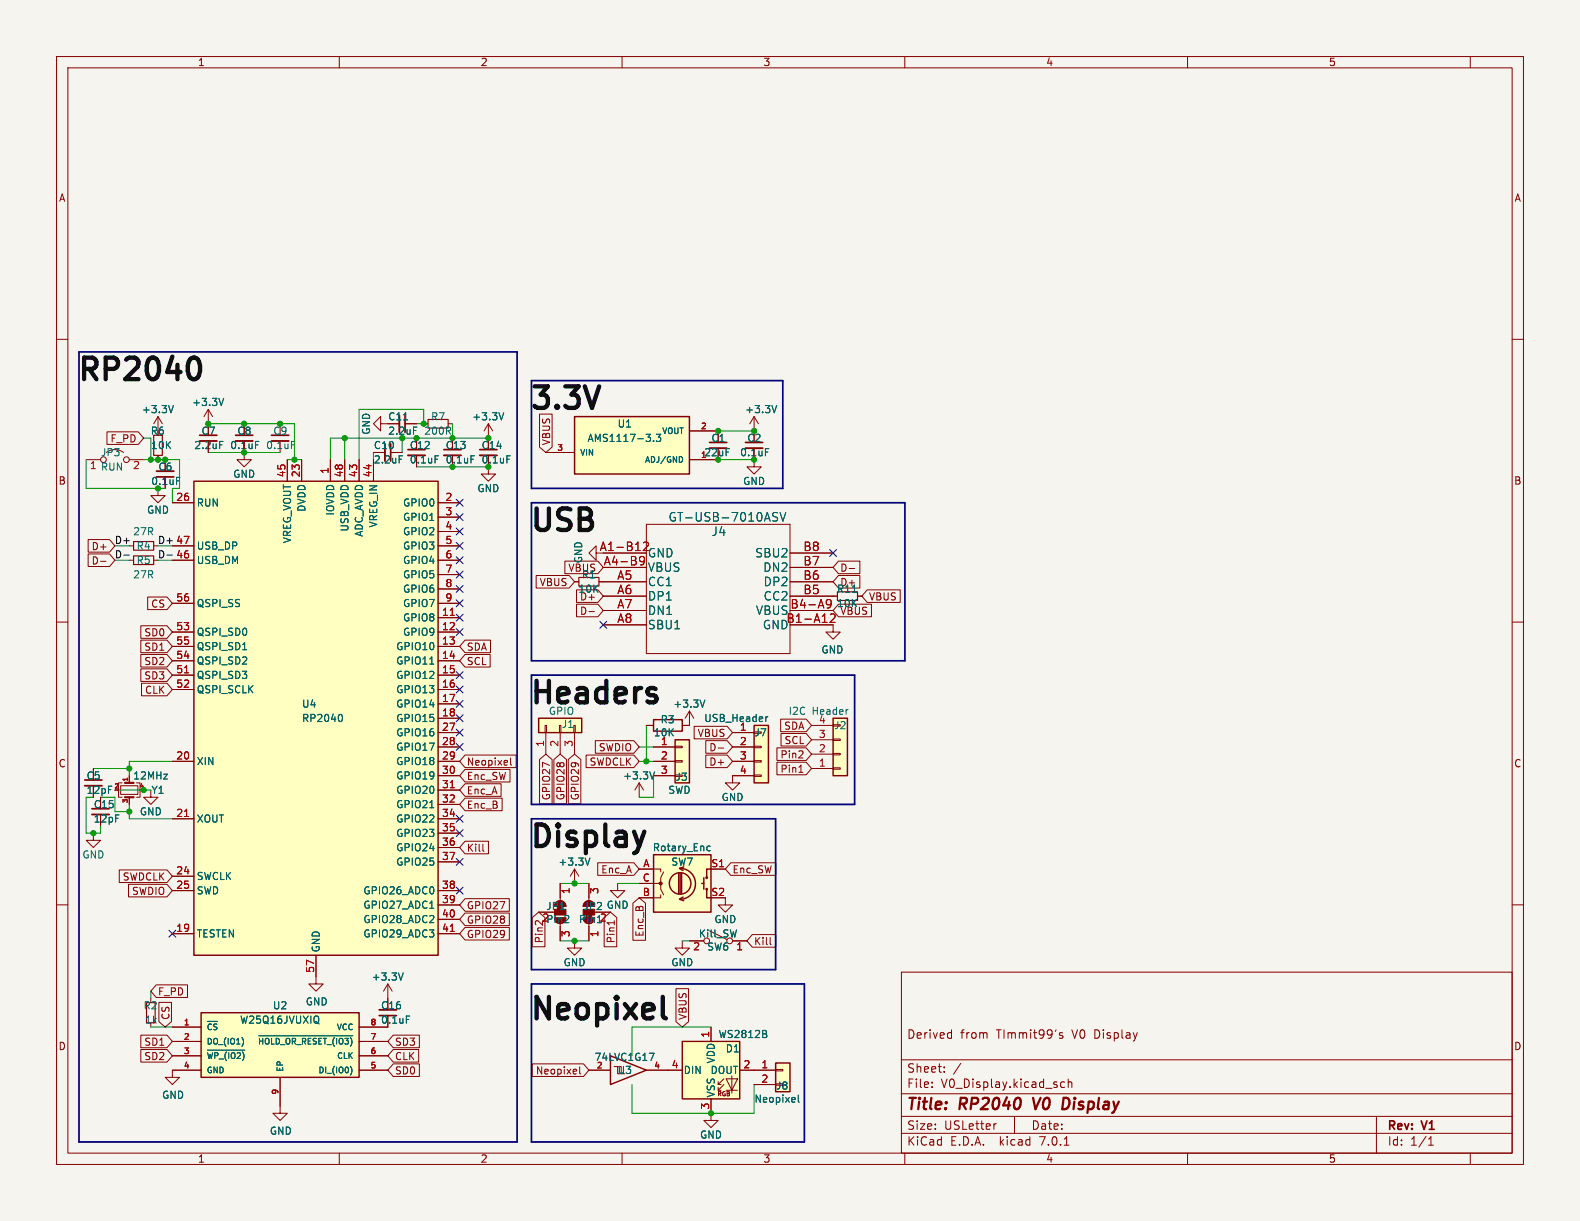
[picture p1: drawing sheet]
<svg xmlns="http://www.w3.org/2000/svg" width="279mm" height="216mm" viewBox="0 0 279 216" stroke-linecap="round" stroke-linejoin="round" font-family="sans-serif">
<defs><g id="words">
<g font-size="5.3" fill="#0f0f0f">
<text x="14" y="67.5">RP2040</text>
<text x="94" y="72.6">3.3V</text>
<text x="94" y="94.2">USB</text>
<text x="94" y="124.7">Headers</text>
<text x="94" y="180.5">Neopixel</text>
</g>
<text font-size="5.3" fill="#006464" x="94" y="150.1">Display</text>
<g font-size="2.8" fill="#840000">
<text x="160.4" y="196.7">Title:</text>
<text x="169.8" y="196.7">RP2040</text>
<text x="183.5" y="196.7">V0</text>
<text x="189.2" y="196.7">Display</text>
</g>
<g font-size="2.1" fill="#006464">
<text x="118.2" y="92.4">GT-USB-7010ASV</text>
<text x="125.8" y="94.9">J4</text>
<text x="133.4" y="98.7">SBU2</text>
<text x="134.9" y="101.3">DN2</text>
<text x="114.6" y="103.8">CC1</text>
<text x="114.6" y="106.3">DP1</text>
<text x="134.9" y="106.3">CC2</text>
<text x="134.9" y="103.8">DP2</text>
<text x="114.6" y="108.9">DN1</text>
<text x="114.6" y="111.4">SBU1</text>
<text x="133.6" y="108.9">VBUS</text>
</g>
<g font-size="2.1" fill="#a90000">
<text x="106" y="97.5">A1-B12</text>
<text x="106.7" y="100.1">A4-B9</text>
<text x="114.6" y="98.7">GND</text>
<text x="114.6" y="101.3">VBUS</text>
<text x="142" y="100.1">B7</text>
<text x="142" y="97.5">B8</text>
<text x="109.1" y="102.6">A5</text>
<text x="109.1" y="105.2">A6</text>
<text x="109.1" y="107.7">A7</text>
<text x="139.7" y="107.7">B4-A9</text>
<text x="142" y="105.2">B5</text>
<text x="142" y="102.6">B6</text>
<text x="109.1" y="110.2">A8</text>
<text x="134.8" y="111.4">GND</text>
<text x="139" y="110.2">B1-A12</text>
</g>
<g font-size="2.1" fill="#840000">
<text x="160.4" y="183.8">Derived</text>
<text x="169.8" y="183.8">from</text>
<text x="176.2" y="183.8">TImmit99's</text>
<text x="189.6" y="183.8">V0 Display</text>
<text x="160.4" y="189.8">Sheet:</text>
<text x="168.6" y="189.8">/</text>
<text x="160.4" y="192.5">File:</text>
<text x="166.4" y="192.5">V0_Display.kicad_sch</text>
<text x="160.4" y="202.7">KiCad</text>
<text x="160.4" y="199.9">Size:</text>
<text x="167" y="199.9">USLetter</text>
<text x="168.1" y="202.7">E.D.A.</text>
<text x="176.8" y="202.7">kicad</text>
<text x="182.4" y="199.9">Date:</text>
<text x="183.9" y="202.7">7.0.1</text>
<text x="245.4" y="200.1">Rev:</text>
<text x="245.4" y="202.7">Id:</text>
<text x="249.4" y="202.7">1/1</text>
<text x="251.6" y="200.1">V1</text>
</g>
<g font-size="1.8" fill="#840000">
<text x="35" y="11.8">1</text>
<text x="85" y="11.8">2</text>
<text x="135" y="11.8">3</text>
<text x="185" y="11.8">4</text>
<text x="235" y="11.8">5</text>
<text x="10.4" y="35.8">A</text>
<text x="267.8" y="35.8">A</text>
<text x="26.6" y="77">R6</text>
<text x="68.6" y="74.5">C11</text>
<text x="19.4" y="78.4">F_PD</text>
<text x="34.3" y="79.6">2.2uF</text>
<text x="40.6" y="79.6">0.1uF</text>
<text x="66" y="79.6">C10</text>
<text x="72.4" y="82.1">0.1uF</text>
<text x="78.7" y="82.1">0.1uF</text>
<text x="85.1" y="82.1">0.1uF</text>
<text x="97.4" y="78.7" transform="rotate(-90 97.4 78.7)">VBUS</text>
<text x="124.5" y="80.8">22uF</text>
<text x="130.8" y="80.8">0.1uF</text>
<text x="10.3" y="85.8">B</text>
<text x="26.7" y="85.9">0.1uF</text>
<text x="267.7" y="85.8">B</text>
<text x="16.1" y="100">D-</text>
<text x="16.1" y="97.4">D+</text>
<text x="100.4" y="101.2">VBUS</text>
<text x="148.6" y="101.2">D-</text>
<text x="26.6" y="107.6">CS</text>
<text x="95.3" y="103.8">VBUS</text>
<text x="153.7" y="106.3">VBUS</text>
<text x="25.4" y="112.7">SD0</text>
<text x="102.4" y="108.9">D-</text>
<text x="148.6" y="108.9">VBUS</text>
<text x="25.4" y="115.2">SD1</text>
<text x="25.4" y="117.8">SD2</text>
<text x="82.5" y="117.8">SCL</text>
<text x="82.5" y="115.2">SDA</text>
<text x="25.4" y="120.3">SD3</text>
<text x="25.5" y="122.8">CLK</text>
<text x="123.2" y="130.5">VBUS</text>
<text x="138.5" y="129.2">SDA</text>
<text x="138.6" y="131.7">SCL</text>
<text x="10.3" y="135.8">C</text>
<text x="82.5" y="135.5">Neopixel</text>
<text x="104.1" y="135.5">SWDCLK</text>
<text x="105.8" y="133">SWDIO</text>
<text x="125.3" y="135.5">D+</text>
<text x="125.3" y="133">D-</text>
<text x="137.9" y="136.8">Pin1</text>
<text x="137.9" y="134.3">Pin2</text>
<text x="267.7" y="135.8">C</text>
<text x="15.2" y="140.5">12pF</text>
<text x="82.5" y="143.2">Enc_B</text>
<text x="82.5" y="138.1">Enc_SW</text>
<text x="82.5" y="140.6">Enc_A</text>
<text x="97.4" y="141.6" transform="rotate(-90 97.4 141.6)">GPIO27</text>
<text x="100" y="141.6" transform="rotate(-90 100 141.6)">GPIO28</text>
<text x="102.5" y="141.6" transform="rotate(-90 102.5 141.6)">GPIO29</text>
<text x="16.5" y="145.6">12pF</text>
<text x="21.6" y="155.9">SWDCLK</text>
<text x="82.5" y="150.8">Kill</text>
<text x="106.2" y="154.6">Enc_A</text>
<text x="129.5" y="154.6">Enc_SW</text>
<text x="23.2" y="158.4">SWDIO</text>
<text x="82.5" y="160.9">GPIO27</text>
<text x="103.1" y="161.1">JP2 GND</text>
<text x="82.5" y="163.5">GPIO28</text>
<text x="82.5" y="166">GPIO29</text>
<text x="96.2" y="166.9" transform="rotate(-90 96.2 166.9)">Pin2</text>
<text x="108.9" y="166.9" transform="rotate(-90 108.9 166.9)">Pin1</text>
<text x="113.9" y="165.8" transform="rotate(-90 113.9 165.8)">Enc_B</text>
<text x="133.3" y="167.3">Kill</text>
<text x="27.9" y="176.2">F_PD</text>
<text x="10.3" y="185.8">D</text>
<text x="25.4" y="185.1">SD1</text>
<text x="30.1" y="180.3" transform="rotate(-90 30.1 180.3)">CS</text>
<text x="67.3" y="181.2">0.1uF</text>
<text x="69.8" y="185.1">SD3</text>
<text x="121.6" y="180.3" transform="rotate(-90 121.6 180.3)">VBUS</text>
<text x="267.7" y="185.8">D</text>
<text x="25.4" y="187.6">SD2</text>
<text x="69.8" y="187.6">CLK</text>
<text x="69.8" y="190.1">SD0</text>
<text x="94.6" y="190.1">Neopixel</text>
<text x="35" y="205.7">1</text>
<text x="85" y="205.7">2</text>
<text x="135" y="205.7">3</text>
<text x="185" y="205.7">4</text>
<text x="235" y="205.7">5</text>
</g>
<g font-size="1.8" fill="#006464">
<text x="33.9" y="71.9">+3.3V</text>
<text x="25" y="73.2">+3.3V</text>
<text x="35.6" y="77">C7</text>
<text x="41.9" y="77">C8</text>
<text x="48.3" y="77">C9</text>
<text x="65.6" y="76.9" transform="rotate(-90 65.6 76.9)">GND</text>
<text x="68.6" y="77">2.2uF</text>
<text x="75" y="77">200R</text>
<text x="76.2" y="74.5">R7</text>
<text x="83.5" y="74.5">+3.3V</text>
<text x="109.2" y="75.8">U1</text>
<text x="131.7" y="73.2">+3.3V</text>
<text x="15.8" y="83.2">1 RUN</text>
<text x="17.8" y="80.8">JP3</text>
<text x="26.7" y="79.6">10K</text>
<text x="27.9" y="83.4">C6</text>
<text x="47" y="79.6">0.1uF</text>
<text x="66" y="82.1">2.2uF</text>
<text x="72.4" y="79.6">C12</text>
<text x="78.7" y="79.6">C13</text>
<text x="85.1" y="79.6">C14</text>
<text x="103.8" y="78.3">AMS1117-3.3</text>
<text x="125.7" y="78.3">C1</text>
<text x="132.1" y="78.3">C2</text>
<text x="34.8" y="89.7">RUN</text>
<text x="41.2" y="84.6">GND</text>
<text x="71.2" y="89.7">GPIO0</text>
<text x="84.4" y="87.2">GND</text>
<text x="131.4" y="85.9">GND</text>
<text x="23.5" y="94.8">27R</text>
<text x="25.9" y="91">GND</text>
<text x="54.2" y="90.6" transform="rotate(-90 54.2 90.6)">DVDD</text>
<text x="59.2" y="91.3" transform="rotate(-90 59.2 91.3)">IOVDD</text>
<text x="61.8" y="94.1" transform="rotate(-90 61.8 94.1)">USB_VDD</text>
<text x="64.3" y="95" transform="rotate(-90 64.3 95)">ADC_AVDD</text>
<text x="66.9" y="93.4" transform="rotate(-90 66.9 93.4)">VREG_IN</text>
<text x="71.2" y="92.3">GPIO1</text>
<text x="71.2" y="94.8">GPIO2</text>
<text x="24.1" y="97.3">R4</text>
<text x="24.1" y="99.9">R5</text>
<text x="34.8" y="99.9">USB_DM</text>
<text x="34.8" y="97.3">USB_DP</text>
<text x="51.6" y="96.2" transform="rotate(-90 51.6 96.2)">VREG_VOUT</text>
<text x="71.2" y="97.3">GPIO3</text>
<text x="71.2" y="99.9">GPIO4</text>
<text x="103.1" y="99.7" transform="rotate(-90 103.1 99.7)">GND</text>
<text x="23.5" y="102.4">27R</text>
<text x="34.8" y="107.5">QSPI_SS</text>
<text x="71.2" y="102.4">GPIO5</text>
<text x="71.2" y="105">GPIO6</text>
<text x="71.2" y="107.5">GPIO7</text>
<text x="102.2" y="105">10K</text>
<text x="102.4" y="106.3">D+</text>
<text x="102.8" y="102.4">R1</text>
<text x="148" y="105">R11</text>
<text x="148" y="107.5">10K</text>
<text x="148.6" y="103.8">D+</text>
<text x="34.8" y="112.6">QSPI_SD0</text>
<text x="71.2" y="110">GPIO8</text>
<text x="71.2" y="112.6">GPIO9</text>
<text x="34.8" y="117.7">QSPI_SD2</text>
<text x="34.8" y="115.1">QSPI_SD1</text>
<text x="69.9" y="115.1">GPIO10</text>
<text x="69.9" y="117.7">GPIO11</text>
<text x="145.2" y="115.7">GND</text>
<text x="34.8" y="120.2">QSPI_SD3</text>
<text x="34.8" y="122.7">QSPI_SCLK</text>
<text x="53.3" y="125.3">U4</text>
<text x="69.9" y="120.2">GPIO12</text>
<text x="69.9" y="122.7">GPIO13</text>
<text x="69.9" y="125.3">GPIO14</text>
<text x="119" y="125.3">+3.3V</text>
<text x="53.3" y="127.8">RP2040</text>
<text x="69.9" y="127.8">GPIO15</text>
<text x="69.9" y="130.4">GPIO16</text>
<text x="97" y="126.6">GPIO</text>
<text x="99.3" y="128.9">J1</text>
<text x="115.6" y="130.4">10K</text>
<text x="116.8" y="128.1">R3</text>
<text x="124.5" y="127.8">USB_Header</text>
<text x="133.4" y="130.4">J7</text>
<text x="139.4" y="126.6">I2C</text>
<text x="143.6" y="126.6">Header</text>
<text x="144.7" y="128">4</text>
<text x="147.4" y="129.1">J2</text>
<text x="15.2" y="138">C5</text>
<text x="23.5" y="138">12MHz</text>
<text x="34.8" y="135.4">XIN</text>
<text x="69.9" y="132.9">GPIO17</text>
<text x="69.9" y="135.4">GPIO18</text>
<text x="69.9" y="138">GPIO19</text>
<text x="110.1" y="138">+3.3V</text>
<text x="16.5" y="143.1">C15</text>
<text x="26.7" y="140.5">Y1</text>
<text x="69.9" y="140.5">GPIO20</text>
<text x="69.9" y="143.1">GPIO21</text>
<text x="118.1" y="140.5">SWD</text>
<text x="119.4" y="138.2">J3</text>
<text x="127.5" y="141.8">GND</text>
<text x="24.7" y="144.3">GND</text>
<text x="34.8" y="145.6">XOUT</text>
<text x="69.9" y="145.6">GPIO22</text>
<text x="69.9" y="148.1">GPIO23</text>
<text x="14.5" y="152">GND</text>
<text x="34.8" y="155.8">SWCLK</text>
<text x="69.9" y="150.7">GPIO24</text>
<text x="69.9" y="153.2">GPIO25</text>
<text x="98.7" y="153.2">+3.3V</text>
<text x="115.4" y="150.7">Rotary_Enc</text>
<text x="118.7" y="153.2">SW7</text>
<text x="34.8" y="158.3">SWD</text>
<text x="64.1" y="158.3">GPIO26_ADC0</text>
<text x="64.1" y="160.8">GPIO27_ADC1</text>
<text x="96.5" y="161.1">JP1</text>
<text x="34.8" y="165.9">TESTEN</text>
<text x="64.1" y="163.4">GPIO28_ADC2</text>
<text x="64.1" y="165.9">GPIO29_ADC3</text>
<text x="96.5" y="163.4">Pin2</text>
<text x="123.5" y="165.9">Kill_SW</text>
<text x="126.3" y="163.4">GND</text>
<text x="56.7" y="168.4" transform="rotate(-90 56.7 168.4)">GND</text>
<text x="65.7" y="173.5">+3.3V</text>
<text x="99.6" y="171">GND</text>
<text x="118.7" y="171">GND</text>
<text x="125" y="168.2">SW6</text>
<text x="25.3" y="178.6">R2</text>
<text x="48.2" y="178.6">U2</text>
<text x="54" y="177.9">GND</text>
<text x="67.3" y="178.6">C16</text>
<text x="25.6" y="181.2">1k</text>
<text x="42.4" y="181.2">W25Q16JVUXIQ</text>
<text x="127" y="183.7">WS2812B</text>
<text x="105.1" y="187.7">74LVC1G17</text>
<text x="109.2" y="190.1">U3</text>
<text x="120.9" y="190.1">DIN</text>
<text x="125.5" y="190.1">DOUT</text>
<text x="126.6" y="188.2" transform="rotate(-90 126.6 188.2)">VDD</text>
<text x="128.3" y="186.2">D1</text>
<text x="28.6" y="194.4">GND</text>
<text x="126.6" y="194.1" transform="rotate(-90 126.6 194.1)">VSS</text>
<text x="133.4" y="195.1">Neopixel</text>
<text x="137.2" y="192.8">J8</text>
<text x="47.7" y="200.8">GND</text>
<text x="123.7" y="201.5">GND</text>
</g>
<g font-size="1.8" fill="#a90000">
<text x="23.5" y="83.2">2</text>
<text x="58.2" y="83.9" transform="rotate(-90 58.2 83.9)">1</text>
<text x="31.1" y="88.6">26</text>
<text x="50.5" y="84.5" transform="rotate(-90 50.5 84.5)">45</text>
<text x="53.1" y="84.5" transform="rotate(-90 53.1 84.5)">23</text>
<text x="60.7" y="84.5" transform="rotate(-90 60.7 84.5)">48</text>
<text x="63.2" y="84.5" transform="rotate(-90 63.2 84.5)">43</text>
<text x="65.8" y="84.5" transform="rotate(-90 65.8 84.5)">44</text>
<text x="78.7" y="88.6">2</text>
<text x="78.7" y="91.2">3</text>
<text x="78.7" y="93.7">4</text>
<text x="31.1" y="98.8">46</text>
<text x="31.1" y="96.3">47</text>
<text x="78.7" y="96.3">5</text>
<text x="78.7" y="98.8">6</text>
<text x="78.7" y="101.3">7</text>
<text x="31.1" y="106.4">56</text>
<text x="78.7" y="103.9">8</text>
<text x="78.7" y="106.4">9</text>
<text x="31.1" y="111.5">53</text>
<text x="78.1" y="109">11</text>
<text x="78.1" y="111.5">12</text>
<text x="31.1" y="119.1">51</text>
<text x="31.1" y="116.6">54</text>
<text x="31.1" y="114">55</text>
<text x="78.1" y="114">13</text>
<text x="78.1" y="116.6">14</text>
<text x="78.1" y="119.1">15</text>
<text x="31.1" y="121.7">52</text>
<text x="78.1" y="121.7">16</text>
<text x="78.1" y="124.2">17</text>
<text x="78.1" y="126.7">18</text>
<text x="78.1" y="129.3">27</text>
<text x="78.1" y="131.8">28</text>
<text x="116.8" y="131.8">1</text>
<text x="130.8" y="129.3">1</text>
<text x="130.8" y="131.8">2</text>
<text x="144.7" y="130.6">3</text>
<text x="31.1" y="134.4">20</text>
<text x="78.1" y="134.4">29</text>
<text x="78.1" y="136.9">30</text>
<text x="96.3" y="132.1" transform="rotate(-90 96.3 132.1)">1</text>
<text x="98.8" y="132.1" transform="rotate(-90 98.8 132.1)">2</text>
<text x="101.3" y="132.1" transform="rotate(-90 101.3 132.1)">3</text>
<text x="116.8" y="134.4">2</text>
<text x="116.8" y="136.9">3</text>
<text x="130.8" y="134.4">3</text>
<text x="130.8" y="136.9">4</text>
<text x="144.7" y="135.6">1</text>
<text x="144.7" y="133.1">2</text>
<text x="78.1" y="139.4">31</text>
<text x="78.1" y="142">32</text>
<text x="31.1" y="144.5">21</text>
<text x="78.1" y="144.5">34</text>
<text x="78.1" y="147.1">35</text>
<text x="78.1" y="149.6">36</text>
<text x="31.1" y="154.7">24</text>
<text x="78.1" y="152.1">37</text>
<text x="113.6" y="156">C</text>
<text x="113.7" y="153.4">A</text>
<text x="125.7" y="153.4">S1</text>
<text x="31.1" y="157.2">25</text>
<text x="78.1" y="157.2">38</text>
<text x="78.1" y="159.8">39</text>
<text x="101" y="158.1" transform="rotate(-90 101 158.1)">1</text>
<text x="106" y="158.1" transform="rotate(-90 106 158.1)">3</text>
<text x="113.6" y="158.5">B</text>
<text x="125.7" y="158.5">S2</text>
<text x="31.1" y="164.8">19</text>
<text x="78.1" y="162.3">40</text>
<text x="78.1" y="164.8">41</text>
<text x="95.9" y="163.2">2</text>
<text x="101" y="165.8" transform="rotate(-90 101 165.8)">3</text>
<text x="102.3" y="163.4">Pin12</text>
<text x="106" y="165.8" transform="rotate(-90 106 165.8)">1</text>
<text x="55.6" y="172.1" transform="rotate(-90 55.6 172.1)">57</text>
<text x="122.5" y="168.3">2</text>
<text x="130.1" y="168.3">1</text>
<text x="125.5" y="183.5" transform="rotate(-90 125.5 183.5)">1</text>
<text x="118.7" y="189">4</text>
<text x="131.4" y="189">2</text>
<text x="134.6" y="189">1</text>
<text x="134.6" y="191.5">2</text>
<text x="125.5" y="196.2" transform="rotate(-90 125.5 196.2)">3</text>
</g>
<g font-size="1.8" fill="#009600">
<text x="20.3" y="96.3">D+</text>
<text x="27.9" y="96.3">D+ 47</text>
</g>
<g font-size="1.8" fill="#0f0f0f">
<text x="20.3" y="98.8">D-</text>
<text x="27.9" y="98.8">D-</text>
</g>
<g font-size="1.4" fill="#006464">
<text x="117" y="76.9">VOUT</text>
<text x="102.6" y="80.7">VIN</text>
<text x="113.9" y="82">ADJ/GND</text>
<text x="36.6" y="182.8">~{CS}</text>
<text x="36.6" y="184.8">DO_(IO1)</text>
<text x="45.5" y="185.3">~{HOLD_OR_RESET_(IO3)}</text>
<text x="59.4" y="182.3">VCC</text>
<text x="36.6" y="187.9">~{WP_(IO2)}</text>
<text x="36.6" y="189.9">GND</text>
<text x="50.2" y="189.5" transform="rotate(-90 50.2 189.5)">EP</text>
<text x="56.2" y="189.9">DI_(IO0)</text>
<text x="59.5" y="187.4">CLK</text>
</g>
<g font-size="1.4" fill="#a90000">
<text x="123.9" y="75.9">2</text>
<text x="98.5" y="79.8">3</text>
<text x="123.9" y="81">1</text>
<text x="32.4" y="181.4">1</text>
<text x="32.4" y="183.9">2</text>
<text x="65.5" y="183.9">7</text>
<text x="65.5" y="181.4">8</text>
<text x="32.4" y="186.4">3</text>
<text x="32.4" y="189">4</text>
<text x="65.5" y="189">5</text>
<text x="65.5" y="186.4">6</text>
<text x="105.5" y="189">2</text>
<text x="115.6" y="189">4</text>
<text x="49.3" y="193.6" transform="rotate(-90 49.3 193.6)">9</text>
</g>
<g font-size="1.1" fill="#a90000">
<text x="20.2" y="139.4">2</text>
<text x="22.6" y="142.1" transform="rotate(-90 22.6 142.1)">3</text>
<text x="22.6" y="138.3" transform="rotate(-90 22.6 138.3)">1</text>
<text x="24.6" y="139.4">4</text>
</g>
<text font-size="1.1" fill="#840000" x="126.8" y="194">RGB</text>
</g></defs>
<path d="M0 0h279.4v215.9h-279.4z" fill="#f5f4ef" stroke="#f5f4ef" stroke-width=".18"/>
<g fill="none" stroke="#840000" stroke-width=".18">
<path d="M10 10h259.4v195.9h-259.4zM12 12h255.4v191.9h-255.4zM60 10v2M110 10v2M160 10v2M210 10v2M260 10v2M10 60h2M267.4 60h2M18.9 76.4h5.5l1 1.1-1 1.1h-5.5zM27.9 73.7l-.7 1.2M27.9 73.7v2.5"/>
<path d="M27.9 73.7l.8 1.2M36.8 72.4l-.7 1.3M36.8 72.4v4.6M36.8 72.4l.8 1.3M43.2 74.9v2.1M49.5 74.9v2.1M67.3 74.9v-1.2l-1.3 1.2 1.3 1.3v-1.3h1.3M71.6 74.9h2.1M73.7 77.5v2M74.9 74.9h.8M79.2 74.9h.8M80 77.5v2"/>
<path d="M86.4 74.9l-.8 1.3M86.4 74.9v4.6M86.4 74.9l.7 1.3M95.4 73.2h2.2v5.9l-1.1 .9-1.1-.9zM121.9 76.2h5.1v2M133.3 73.7l-.7 1.2M133.3 73.7v4.5M133.3 73.7l.8 1.2M15.2 81.3h2.6M15.6 97.9h3.8l.9 1.2-.9 1.1h-3.8zM15.6 95.4h3.8l.9 1.1-.9 1.1h-3.8zM17.8 99.3h.9"/>
<path d="M18.8 80a2.54 2.54 0 0 1 3 0M22.9 96.5h.7M22.9 99.1h.7M22.9 81.3h2.5M27.2 96.5h.7M27.2 99.1h.7M27.9 86.4v1.2h1.3l-1.3 1.3-1.2-1.3h1.2M27.9 80.5v.8M29.2 81.3v2M30.5 96.5h3.8M30.5 99.1h3.8M30.5 88.9h3.8"/>
<path d="M43.2 80v1.3h1.2l-1.2 1.3-1.3-1.3h1.3M50.8 81.3v3.8M53.3 81.3v3.8M58.4 81.3v3.8M61 81.3v3.8M63.5 81.3v3.8M66 81.3v3.8M69.1 80h2M77.5 96.5h3.8M77.5 99.1h3.8M77.5 88.9h3.8M77.5 91.4h3.8"/>
<path d="M77.5 94h3.8M86.4 82.6v1.2h1.2l-1.2 1.3-1.3-1.3h1.3M96.5 80h5.1M99.9 99.2h5.8l1 1.1-1 1.1h-5.8zM105.4 97.8v1.3l-1.3-1.3 1.3-1.3v1.3h8.9M114.3 92.7h25.4v22.9h-25.4zM121.9 81.3h5.1M133.3 81.3v1.3h1.3l-1.3 1.2-1.2-1.2h1.2M139.7 97.8h7.6M148.3 99.2h3.8v2.2h-3.8l-1-1.1zM10 110h2M24.9 110.6h4.6l1 1.2-1 1.1h-4.6z"/>
<path d="M24.9 118.3h4.6l1 1.1-1 1.1h-4.6zM24.9 113.2h4.6l1 1.1-1 1.1h-4.6zM24.9 115.7h4.6l1 1.1-1 1.2h-4.6zM26.1 105.6h3.4l1 1.1-1 1.1h-3.4zM30.5 111.8h3.8M30.5 114.3h3.8M30.5 116.8h3.8M30.5 119.4h3.8M30.5 106.7h3.8M77.5 109.2h3.8M77.5 111.8h3.8M77.5 114.3h3.8"/>
<path d="M77.5 116.8h3.8M77.5 119.4h3.8M77.5 106.7h3.8M77.5 101.6h3.8M77.5 104.1h3.8M82.2 115.7h4.5v2.3h-4.5l-.9-1.2zM82.2 113.2h4.5v2.2h-4.5l-.9-1.1zM94.8 101.8h5.8l1 1.1-1 1.1h-5.8zM101.6 102.9h.8M101.9 106.8h3.8l1 1.2-1 1.1h-3.8zM101.9 104.3h3.8l1 1.1-1 1.1h-3.8zM104.1 108.1h1"/>
<path d="M105.9 102.9h8.4M106.7 100.3h7.6M106.7 105.4h7.6M106.7 108h7.6M106.7 110.5h7.6M139.7 110.5h7.6v1.3h-1.3l1.3 1.2 1.3-1.2h-1.3M139.7 100.3h7.6M139.7 102.9h7.6M139.7 105.4h8.4M139.7 108h7.6M148.3 106.8h5.8v2.3h-5.8l-1-1.1zM148.3 101.8h3.8v2.2h-3.8l-1-1.1z"/>
<path d="M150.2 100.5h.9M151.6 105.4h.8M153.4 104.3h5.8v2.2h-5.8l-1-1.1zM267.4 110h2M16.5 135.9v2M21.3 138.9h3.1v1.6h-3.1zM21.6 138.4h-.6v2.6h.6M22.9 137.2v1.2M24.1 138.4h.7v2.6h-.7M25 120.8h4.5l1 1.1-1 1.1h-4.5zM26.7 139.7v1.3h1.2l-1.2 1.2-1.3-1.2h1.3M30.5 134.6h3.8"/>
<path d="M30.5 121.9h3.8M77.5 132.1h3.8M77.5 134.6h3.8M77.5 137.2h3.8M77.5 129.5h3.8M77.5 121.9h3.8M77.5 124.5h3.8M77.5 127h3.8M77.5 139.7h3.8M82.2 133.5h9.1v2.2h-9.1l-.9-1.1zM82.2 136h8v2.3h-8l-.9-1.1zM82.2 138.6h6.4v2.2h-6.4l-.9-1.1z"/>
<path d="M90.3 134v1.1l.2 .2M95.4 134.3l1.1-.9 1.1 .9v7.8h-2.2zM96.4 128.3h.2v1.2h-.2zM96.5 129.5v3.9M97.9 134.3l1.2-.9 1.1 .9v7.8h-2.3zM98.9 128.3h.3v1.2h-.3zM99.1 129.5v3.9M100.5 134.3l1.1-.9 1.1 .9v7.8h-2.2zM101.5 128.3h.2v1.2h-.2zM101.6 129.5v3.9M103.6 133.5h8.5l.9 1.1-.9 1.1h-8.5zM105.3 131h6.8l.9 1.1-.9 1.1h-6.8z"/>
<path d="M113 138.4l-.7 1.3M113 138.4v2.6M113 138.4l.8 1.3M114.3 128.3h1.3M115.6 132.1h3.8M115.6 134.6h3.8M115.6 137.2h3.8M119.4 134.5h1.2v.2h-1.2zM119.4 132h1.2v.2h-1.2zM121.9 125.7v2.6h-1.3M121.9 125.7l-.7 1.3M121.9 125.7l.8 1.3"/>
<path d="M122.8 128.4h5.8l.9 1.1-.9 1.2h-5.8zM124.8 133.5h3.8l.9 1.1-.9 1.1h-3.8zM124.8 131h3.8l.9 1.1-.9 1.1h-3.8zM127 132.3h1M129.5 132.1h3.8M129.5 134.6h3.8M129.5 129.5h3.8M133.3 137h1.3v.3h-1.3zM133.3 134.5h1.3v.2h-1.3zM133.3 132h1.3v.2h-1.3zM133.3 137.2h-3.8v1.2h-1.2l1.2 1.3 1.3-1.3h-1.3M137.4 134.8h5.2l.9 1.1-.9 1.1h-5.2z"/>
<path d="M137.4 132.2h5.2l.9 1.2-.9 1.1h-5.2zM138.1 127.2h4.5l.9 1.1-.9 1.1h-4.5zM138.1 129.7h4.5l.9 1.1-.9 1.1h-4.5zM141.2 134h.8M141.3 136.6h.7M141.9 132.9v.4M143.5 135.9h3.8M143.5 133.4h3.8M143.5 130.8h3.8M143.5 128.3h3.8M147.3 130.7h1.3v.2h-1.3zM147.3 133.2h1.3v.3h-1.3z"/>
<path d="M147.3 135.8h1.3v.2h-1.3zM10 160h2M16.5 147.3v1.3h1.3l-1.3 1.3-1.3-1.3h1.3M17.8 141v2M21.1 153.8h8.4l1 1.1-1 1.2h-8.4zM22.7 156.4h6.8l1 1.1-1 1.1h-6.8zM22.9 141v1.2M30.5 144.8h3.8M30.5 154.9h3.8M30.5 157.5h3.8M77.5 144.8h3.8M77.5 157.5h3.8"/>
<path d="M77.5 142.2h3.8M77.5 147.3h3.8M77.5 149.9h3.8M77.5 152.4h3.8M82.2 148.7h4.2v2.3h-4.2l-.9-1.1zM82.2 158.9h7.9v2.2h-7.9l-.9-1.1zM82.2 141.1h6.6v2.3h-6.6l-.9-1.2zM85.4 150.4l.2 .1M98.4 159.5a1.02 1.02 0 0 1 1.1-.2 1.02 1.02 0 0 1 .6 1h-2.1zM99.1 156.2v3.1M101.6 153.7v2.5M101.6 153.7l-.8 1.2"/>
<path d="M101.6 153.7l.8 1.2M104.1 156.2v3.1M105.7 152.6h6.4l.9 1.1-.9 1.1h-6.4zM109.2 156.2v1.3h1.3l-1.3 1.3-1.3-1.3h1.3M111.9 159.7l1.1-.9 1.1 .9v6.6h-2.2zM113 153.7h3.8v.5M113 156.2h3.8v1l.5 1M116.8 158.2v.6h-3.8M117.3 154.2l-.5 1v1h-.5M125.7 153.7h2.6M128.3 158.8v1.2h1.2l-1.2 1.3-1.3-1.3h1.3M129.2 152.6h8v2.2h-8l-.9-1.1z"/>
<path d="M267.4 160h2M26.7 176.5v.8M27.6 174.1h5.6v2.3h-5.6l-.9-1.1zM28.1 177.2h2.2v3.5l-1.1 .9-1.1-.9zM30.5 165.1h3.8M55.9 168.9v5.1h1.2l-1.2 1.3-1.3-1.3h1.3M68.6 174l-.8 1.3M68.6 174v4.6M68.6 174l.7 1.3M77.5 165.1h3.8M77.5 160h3.8M77.5 162.6h3.8"/>
<path d="M82.2 161.4h7.9v2.3h-7.9l-.9-1.1zM82.2 164h7.9v2.2h-7.9l-.9-1.1zM94.1 162.2l1.1-.9 1.2 .9v5.2h-2.3zM94.8 162.9h.4M95.2 161.3h2.6M99.1 163.8v2.6M101.6 166.4v1.2h1.3l-1.3 1.3-1.3-1.3h1.3M104.1 163.8v2.6M106.8 162.2l1.1-.9 1.2 .9v5.2h-2.3zM108.6 162.8v.7M119.5 174.8h2.3v5.9l-1.2 .9-1.1-.9zM120.6 166.4v1.2h1.3l-1.3 1.3-1.2-1.3h1.2"/>
<path d="M121.9 166.4h2.6M125.5 164.6l3 1.5M129.5 166.4h2.6M133 165.3h4.2v2.2h-4.2l-.9-1.1zM136.2 166.9l.2 .1M159.4 171.9h108v32h-108zM24.9 185.6h4.6l1 1.1-1 1.1h-4.6zM24.9 183h4.6l1 1.2-1 1.1h-4.6zM30.5 181.6h5.1M30.5 184.2h5.1M30.5 186.7h5.1M35.6 189.2h-5.1v1.3h1.2l-1.2 1.3-1.3-1.3h1.3"/>
<path d="M49.5 190.5v6.4h1.3l-1.3 1.2-1.2-1.2h1.2M63.5 181.6h5.1M63.5 184.2h5.1M63.5 186.7h5.1M63.5 189.2h5.1M69.5 185.6h4.5v2.2h-4.5l-.9-1.1zM69.5 188.1h4.7v2.2h-4.7l-.9-1.1zM69.5 183h4.7v2.3h-4.7l-.9-1.1zM94.1 188.1h9.1l.9 1.1-.9 1.1h-9.1zM102.5 188.6v1.1l.2 .2M104.1 189.2h3.8M108.6 188.6h.6v1.3h1.3"/>
<path d="M114.3 189.2h6.3M125.7 194.3v3.8h1.3l-1.3 1.3-1.2-1.3h1.2M125.7 181.6v2.6M127 192.8h.5M127 191.8h.5M128 191.8l-1 1v-.5M128 190.8l-1 1v-.5M128.4 190.8h2l-1 2zM128.4 192.8h2M129.4 190.2v3.1M130.8 189.2h6.4M133.3 191.8h3.9"/>
<path d="M137.2 189.1h1.2v.3h-1.2zM159.4 197.4h108M159.4 193.4h108M159.4 187.4h108M164.8 192.2v.1M164.8 191.4v.1M167 189.5v.1M167 188.7v.1M168.1 182.6l.2 .1M168.3 182.1v1.5M168.3 183.5l-.2 .1M176.2 198.7l-.3 .1"/>
<path d="M179.4 197.4v3M187.9 182.7l-.4-.1-.2 .2 .1 .2 .5 .2v.3h-.6M188.3 191.4l-.5-.1-.3 .3v.4l.2 .2h.6M188.9 191.4l.2-.1 .4 .1v.9M188.9 190.8v1.5M243.4 197.4v6.5M60 203.9v2M110 203.9v2M159.4 200.4h108M160 203.9v2M188.2 202.5h.8M210 203.9v2"/>
<path d="M252.6 202.5h.9M252.6 201.4l.4-.4v1.5M260 203.9v2"/>
<circle cx="18.3" cy="81.3" r=".51"/>
<circle cx="22.4" cy="81.3" r=".51"/>
<circle cx="125" cy="166.4" r=".51"/>
<circle cx="129" cy="166.4" r=".51"/>
</g>
<path d="M182.7 194.1l.4 2M188.6 194.1h-.5l-.3 2 .8-.1" fill="none" stroke="#840000" stroke-width=".4"/>
<g fill="none" stroke="#840000" stroke-width=".33">
<path d="M35.3 78h3.1M41.7 78h3M48 78h3.1M68.1 78.5v3M70.6 73.4v3.1M125.5 79.2h3M131.8 79.2h3.1M27.7 83.3h3M72.1 80.5h3.1M78.5 80.5h3M84.8 80.5h3.1M15 138.9h3"/>
<path d="M16.3 144h3M67.1 178.6h3"/>
</g>
<g fill="none" stroke="#840000" stroke-width=".3">
<path d="M35.3 77h3.1M41.7 77h3M48 77h3.1M69.1 78.5v3M71.6 73.4v3.1M72.1 79.5h3.1M78.5 79.5h3M84.8 79.5h3.1M125.5 78.2h3M131.8 78.2h3.1M27.7 84.3h3M15 137.9h3"/>
<path d="M16.3 143h3M67.1 179.6h3"/>
</g>
<g fill="#ffffc2" stroke="#ffffc2" stroke-width=".18">
<path d="M35.6 179.1h27.9v11.4h-27.9z"/>
<path d="M119.4 130.8h2.5v7.6h-2.5z"/>
<path d="M147.3 127h2.6v10.2h-2.6z"/>
<path d="M133.3 128.3h2.6v10.1h-2.6z"/>
<path d="M120.6 184.2h10.2v10.1h-10.2z"/>
<path d="M137.2 188h2.5v5h-2.5z"/>
<path d="M115.6 151.1h10.1v10.2h-10.1z"/>
<path d="M34.3 85.1h43.2v83.8h-43.2z"/>
<path d="M101.6 73.7h20.3v10.1h-20.3z"/>
<path d="M95.2 127h7.7v2.5h-7.7z"/>
</g>
<g fill="none" stroke="#840000" stroke-width=".25">
<path d="M101.6 73.7h20.3v10.1h-20.3zM34.3 85.1h43.2v83.8h-43.2zM95.2 127h7.7v2.5h-7.7zM115.6 127.3h5v2h-5zM119.4 130.8h2.5v7.6h-2.5zM133.3 128.3h2.6v10.1h-2.6zM147.3 127h2.6v10.2h-2.6zM115.6 151.1h10.1v10.2h-10.1zM120 154.4v3.6M120.3 153.5a2.73 2.73 0 0 1 2.7 2.8 2.73 2.73 0 0 1-2.7 2.7M120.3 154.4v3.6M120.5 154.4v3.6"/>
<path d="M120.8 158.6l-.7 .4 .8 .3M120.9 153.3l-.8 .2 .7 .4M124.1 156.2h.4M124.5 155.2v2M125 157.2v1.6h.7M125.7 153.7h-.7v1.5M35.6 179.1h27.9v11.4h-27.9zM107.9 186.7l6.4 2.5-6.4 2.6zM120.6 184.2h10.2v10.1h-10.2zM137.2 188h2.5v5h-2.5z"/>
<circle cx="120.3" cy="156.2" r="1.9"/>
<circle cx="125" cy="155.2" r=".13"/>
<circle cx="125" cy="157.2" r=".13"/>
</g>
<g fill="none" stroke="#006464" stroke-width=".18">
<path d="M30.7 71.7l-.5 1.3M38.8 78.1h.6M39.6 70.4l-.5 1.3M45.2 78.1h.6M51.5 78.1h.6M73.1 75.5h.6M89.1 73l-.4 1.2M115.6 77.9v.2M116.1 76.8h.7l-.4 .5h.2M116.8 77.4v.4l-.1 .2-.5 .1-.1-.2M135.4 79.3h.6M137.3 71.7l-.4 1.3"/>
<path d="M31.2 84.4h.6M70.6 80.6h.6M76.9 80.6h.6M83.3 80.6h.6M89.6 80.6h.6M120.5 80.8l.2 .4-.2 .5M137.5 90.7l-.6-.1-.2 .2v.4l.7 .3 .1 .4-.3 .2h-.6M137.9 90.6l.5 1.5 .6-1.5M76 117.4h.7M60.2 126.3a.79 .79 0 0 1 0 1.3M115.8 136.5l-.5 1.2M124.6 123.8l-.4 1.2"/>
<path d="M135.8 126.7l-.3 .2M76 142.8h.7M125.1 150.4h.5M125.1 149.7h.5M56.3 179.8v.9M71.3 172l-.4 1.3M71.9 179.7h.6M76 160.6h.7M36.7 180.6h1.8M36.7 185.7h6.6M36.7 186.1l.3 1.1M37.4 181.2l-.3-.1-.3 .2"/>
<path d="M37.6 186.1l-.3 1.1M38.4 181.1h-.4l-.2 .3M38.6 186.5l-.1-.3-.5-.1v1.1M40.1 186l-.3 .4M40.4 186.1v1.1M40.9 186.5a.34 .34 0 0 1 .3-.4 .34 .34 0 0 1 .4 .4M41.9 186.2l.4-.1 .2 .3M42.9 186l.2 .4M45.7 183.1h16.7M45.9 183.6v1M46.5 183.6v1M46.9 183.9a.34 .34 0 0 1 .3-.3 .34 .34 0 0 1 .4 .3"/>
<path d="M48 183.6v1M49.4 183.8l-.2-.1-.4-.1v1M50.6 183.9a.34 .34 0 0 1 .3-.3 .34 .34 0 0 1 .4 .3M52.3 183.9l-.1-.2-.5-.1v1M54.1 183.9l-.1-.2-.5-.1v1M55 183.6h-.5v1M56 183.7l-.4-.1-.2 .3M56.3 181h.1M56.9 183.6h-.5v1M57.2 183.6h.5M57.5 183.6v1M59.1 183.5l-.2 .4"/>
<path d="M59.5 183.6v1M60 183.9a.34 .34 0 0 1 .3-.3 .34 .34 0 0 1 .3 .3M61 183.6h.6l-.3 .4M62 188.5a1.17 1.17 0 0 1 0 1.6M62 183.5l.2 .4M114.8 186.2h.9l-.6 1.3M135.5 182.9l.1 .1-.1 .4M135.5 182.3v.4M141.2 193.6v1.1l.1 .2"/>
</g>
<path d="M27.2 77h1.5v3.5h-1.5zM75.7 74.2h3.5v1.5h-3.5zM23.6 95.8h3.6v1.5h-3.6zM23.6 98.3h3.6v1.5h-3.6zM102.4 102.1h3.5v1.5h-3.5zM148.1 104.6h3.5v1.6h-3.5zM25.9 177.3h1.5v3.5h-1.5z" fill="none" stroke="#840000" stroke-width=".2"/>
<g fill="#840000" stroke="#840000" stroke-width=".18">
<path d="M103.1 160.8h2.1v1h-2.1z"/>
<path d="M98.4 159.5a1.02 1.02 0 0 1 1.1-.2 1.02 1.02 0 0 1 .6 1h-2.1z"/>
<path d="M98 160.8h2.1v1h-2.1z"/>
<circle cx="116.8" cy="156.2" r=".25"/>
</g>
<path d="M113.1 98.7l.3-.3 .4 .1 .2 .2M113.1 99l.3 .3 .5-.1M113.8 96l.6-.1 .2 .1 .1 .3-1 1.1h1M113.9 99.5a.53 .53 0 0 1-.7 .4M32.6 119h.8M79.6 108.8h.7M146.1 106.3l.3-.3 .5 .2a.99 .99 0 0 1-.4 1.3h-.2M146.1 106.7l.3 .2h.4l.2-.2M146.8 108.7l.6-.1 .2 .1 .1 .3-.9 1.1h.9M79.6 139.3h.7M32.6 144.4h.8M79.6 164.7h.7" fill="none" stroke="#a90000" stroke-width=".18"/>
<path d="M22.1 138.4h1.5M22.1 141h1.5" fill="none" stroke="#840000" stroke-width=".38"/>
<path d="M21.9 98.2h1M29.5 98.2h1" fill="none" stroke="#0f0f0f" stroke-width=".18"/>
<path d="M34.5 63.2a1.39 1.39 0 0 1 .9 1.5 2.02 2.02 0 0 1-.9 2.3M117.4 179.9l.3 .2" fill="none" stroke="#0f0f0f" stroke-width=".76"/>
<path d="M14 62.2h77.4v139.7h-77.4zM94 67.3h44.4v19.1h-44.4zM94 88.9h66v27.9h-66zM94 119.4h57.1v22.8h-57.1zM94 144.8h43.2v26.7h-43.2zM94 174h48.2v27.9h-48.2z" fill="none" stroke="#000084" stroke-width=".3"/>
<g fill="none" stroke="#009600" stroke-width=".18">
<path d="M25.4 77.5h1.3v3.8M36.8 74.9h15.3v6.4M61 77.5v3.8M73.7 77.5h12.7M73.7 74.9h1.2v-2.5h-11.4v8.9M80 74.9v2.6M127 76.2h6.3M15.2 81.3v5.1h12.7M20.3 99.1h2.6M25.4 81.3h6.3v5.1M27.9 99.1h2.6M30.5 86.4v2.5"/>
<path d="M36.8 80h12.7M50.8 81.3h2.5M66 80v1.3M71.1 80v-2.5h-12.7v3.8M73.7 82.6h12.7M127 81.3h6.3M16.5 135.9h6.4M20.3 139.7h6.4M30.5 134.6h-7.6v2.6M113 134.6h2.6M113 132.1h2.6M114.3 128.3v6.3"/>
<path d="M115.6 137.2v3.8h-2.6M15.2 141v6.3h2.6v-1.2M17.8 141h2.5v2.5h2.6M22.9 142.2v2.6h7.6M99.1 156.2h5M109.2 156.2h3.8M26.7 175.3v1.2M99.1 166.4h5M120.6 166.4h1.3M26.7 181.6h3.8M111.8 191.8v5.1h21.5v-5.1M125.7 181.6h-13.9v5.1"/>
</g>
<g fill="none" stroke="#000084" stroke-width=".18">
<path d="M80.7 90.8l1.2 1.2M80.7 95.9l1.2 1.2M80.7 98.5l1.2 1.2M80.7 93.4l1.2 1.2M80.7 88.3l1.2 1.2M81.9 90.8l-1.2 1.2M81.9 95.9l-1.2 1.2M81.9 98.5l-1.2 1.2M81.9 93.4l-1.2 1.2M81.9 88.3l-1.2 1.2M146.7 97.2l1.2 1.2M147.9 97.2l-1.2 1.2"/>
<path d="M80.7 101l1.2 1.2M80.7 118.8l1.2 1.2M80.7 108.6l1.2 1.2M80.7 103.5l1.2 1.2M80.7 111.2l1.2 1.2M80.7 106.1l1.2 1.2M81.9 101l-1.2 1.2M81.9 118.8l-1.2 1.2M81.9 108.6l-1.2 1.2M81.9 103.5l-1.2 1.2M81.9 111.2l-1.2 1.2M81.9 106.1l-1.2 1.2"/>
<path d="M106.1 109.9l1.2 1.2M107.3 109.9l-1.2 1.2M80.7 121.3l1.2 1.2M80.7 128.9l1.2 1.2M80.7 126.4l1.2 1.2M80.7 123.9l1.2 1.2M80.7 131.5l1.2 1.2M81.9 121.3l-1.2 1.2M81.9 128.9l-1.2 1.2M81.9 126.4l-1.2 1.2M81.9 123.9l-1.2 1.2M81.9 131.5l-1.2 1.2"/>
<path d="M80.7 144.2l1.2 1.2M80.7 156.9l1.2 1.2M80.7 146.7l1.2 1.2M80.7 151.8l1.2 1.2M81.9 144.2l-1.2 1.2M81.9 156.9l-1.2 1.2M81.9 146.7l-1.2 1.2M81.9 151.8l-1.2 1.2M29.9 164.5l1.2 1.2M31.1 164.5l-1.2 1.2"/>
</g>
<g fill="#009600" stroke="#009600" stroke-width=".18">
<circle cx="22.9" cy="135.9" r=".46"/>
<circle cx="43.2" cy="80" r=".46"/>
<circle cx="74.9" cy="74.9" r=".46"/>
<circle cx="73.7" cy="77.5" r=".46"/>
<circle cx="80" cy="77.5" r=".46"/>
<circle cx="43.2" cy="74.9" r=".46"/>
<circle cx="36.8" cy="74.9" r=".46"/>
<circle cx="49.5" cy="74.9" r=".46"/>
<circle cx="52.1" cy="81.3" r=".46"/>
<circle cx="61" cy="77.5" r=".46"/>
<circle cx="71.1" cy="77.5" r=".46"/>
<circle cx="27.9" cy="81.3" r=".46"/>
<circle cx="26.7" cy="81.3" r=".46"/>
<circle cx="27.9" cy="86.4" r=".46"/>
<circle cx="29.2" cy="81.3" r=".46"/>
<circle cx="22.9" cy="143.5" r=".46"/>
<circle cx="16.5" cy="147.3" r=".46"/>
<circle cx="25.4" cy="139.7" r=".46"/>
<circle cx="86.4" cy="82.6" r=".46"/>
<circle cx="86.4" cy="77.5" r=".46"/>
<circle cx="80" cy="82.6" r=".46"/>
<circle cx="101.6" cy="166.4" r=".46"/>
<circle cx="125.7" cy="196.9" r=".46"/>
<circle cx="101.6" cy="156.2" r=".46"/>
<circle cx="133.3" cy="76.2" r=".46"/>
<circle cx="127" cy="81.3" r=".46"/>
<circle cx="127" cy="76.2" r=".46"/>
<circle cx="133.3" cy="81.3" r=".46"/>
<circle cx="114.3" cy="134.6" r=".46"/>
</g>
<use href="#words"/>
</svg>
